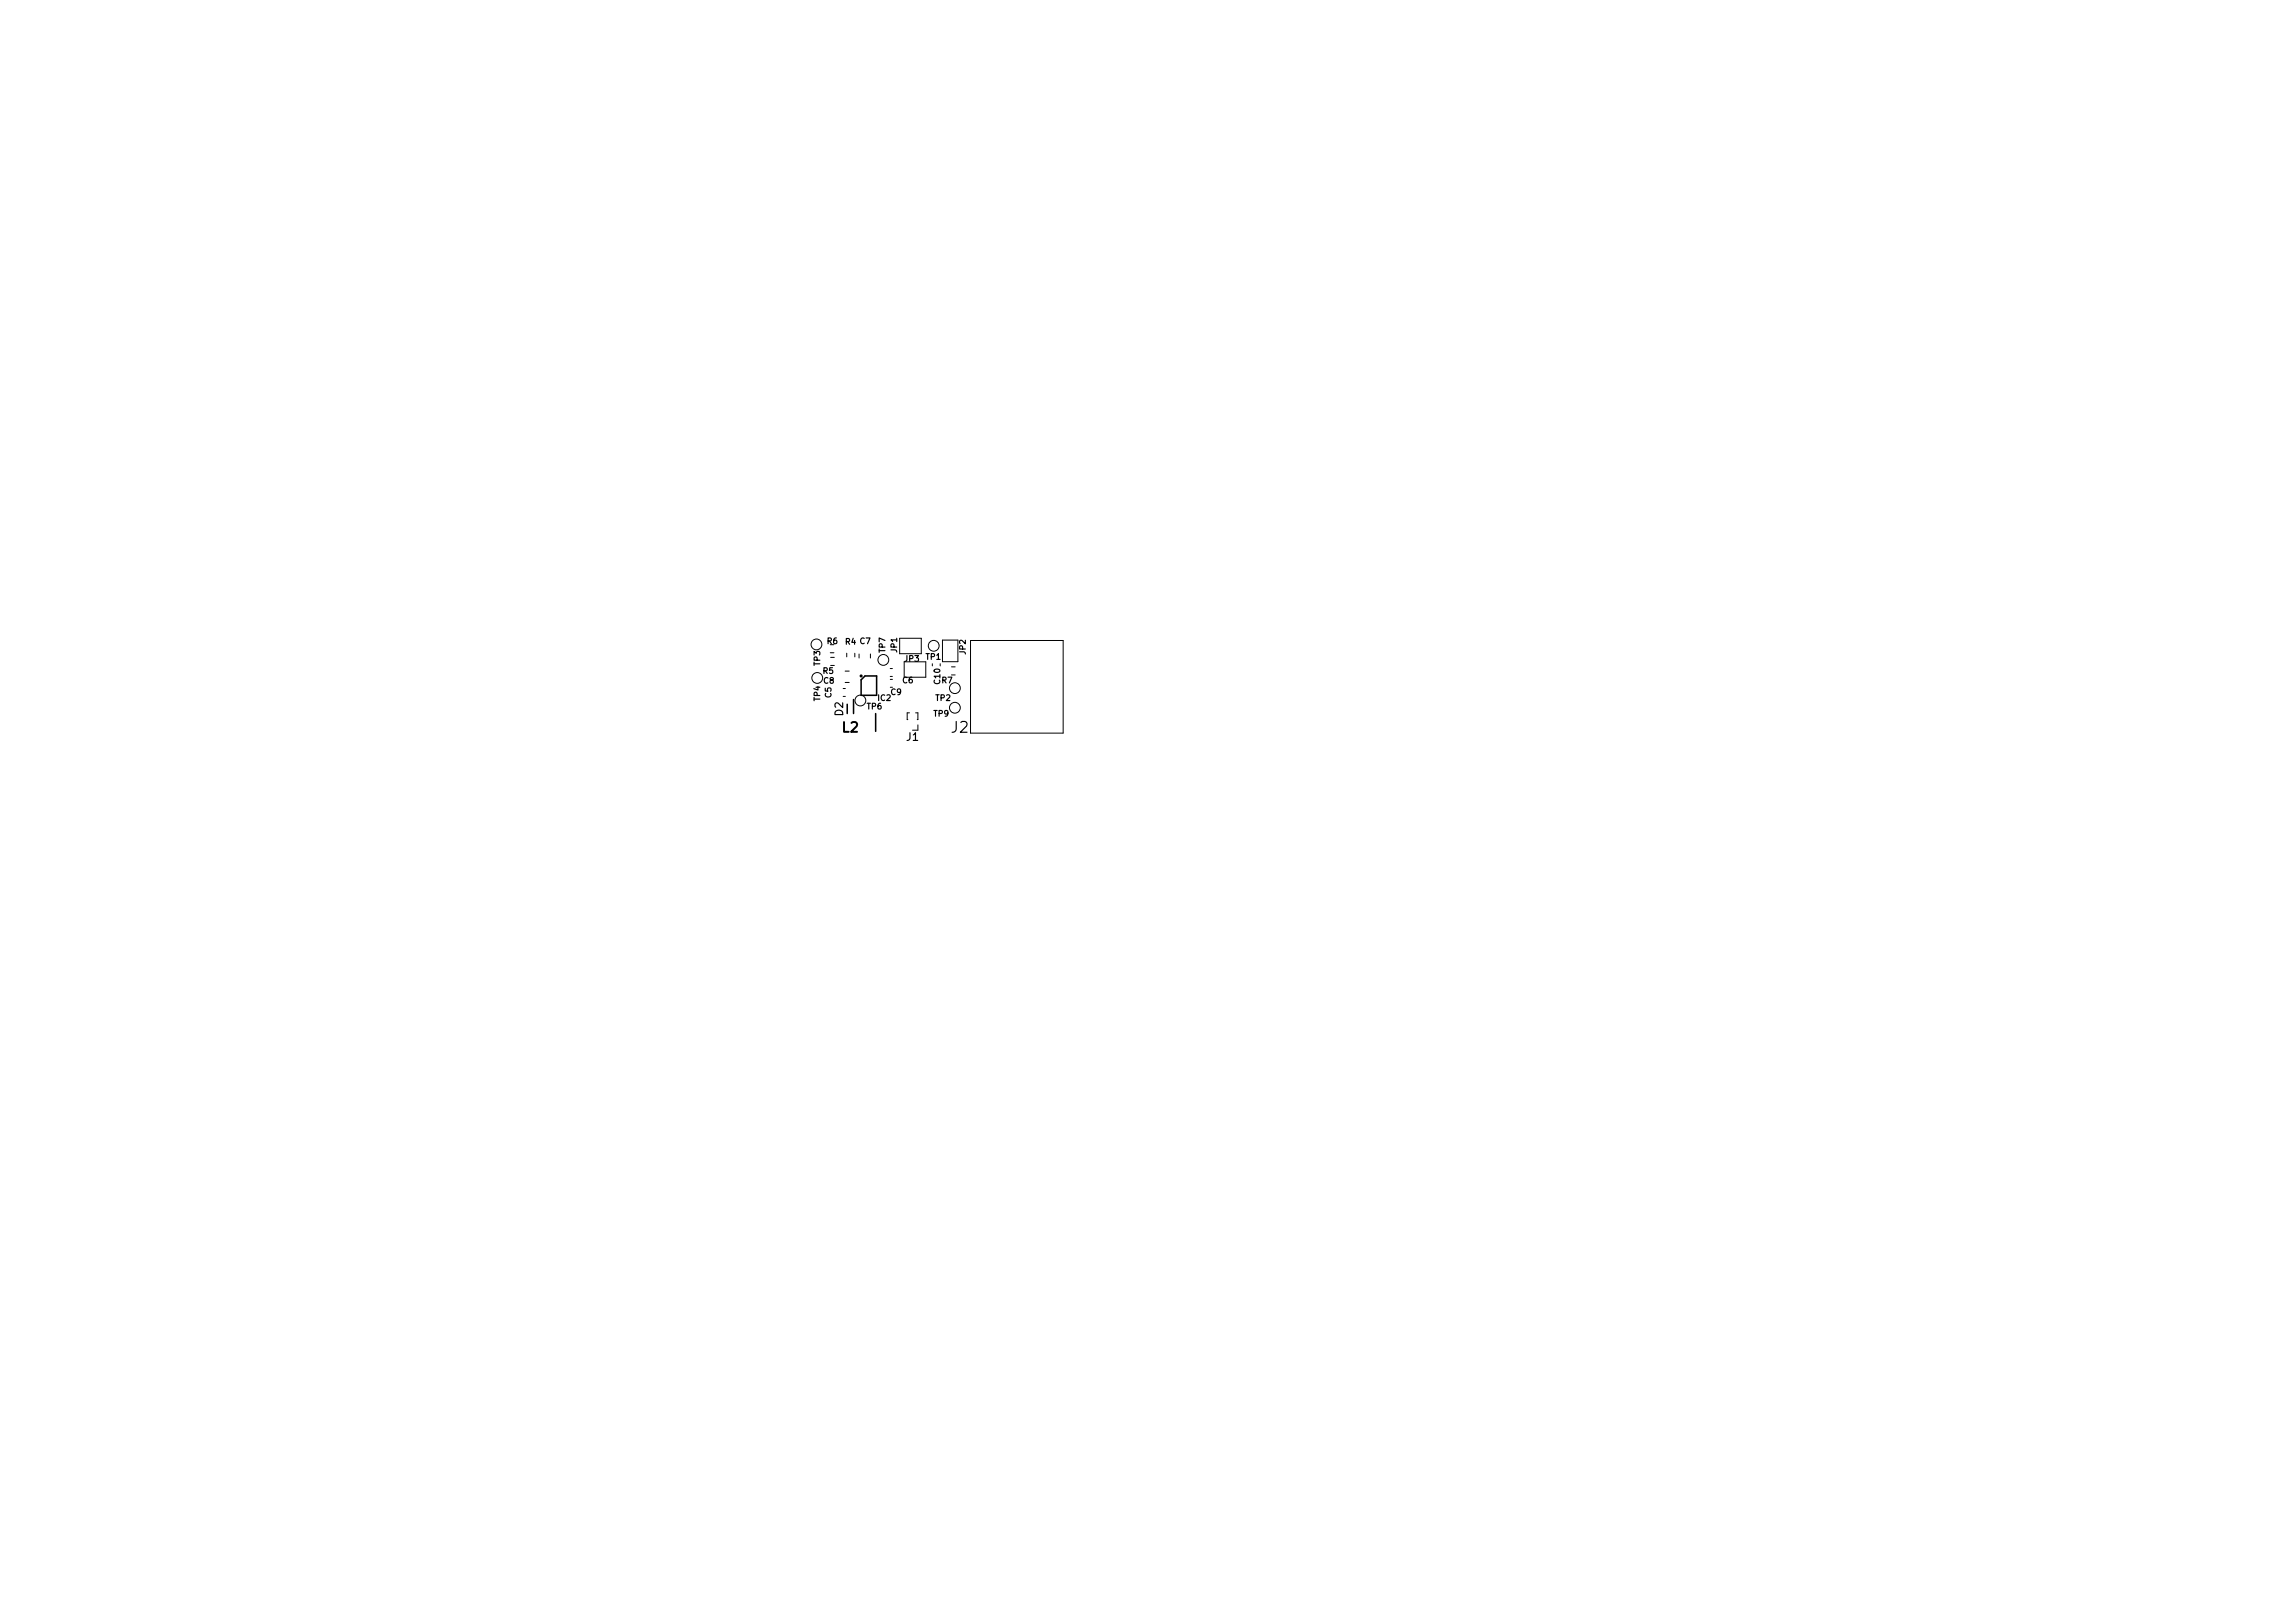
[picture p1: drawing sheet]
<svg xmlns="http://www.w3.org/2000/svg" width="297mm" height="210mm" viewBox="0 0 297 210" stroke-linecap="round" stroke-linejoin="round" font-family="sans-serif">
<defs><g id="words">
<text font-size="1.9" x="123.3" y="94.9">J2</text>
<text font-size="1.8" x="109.1" y="94.9">L2</text>
<g font-size="1.4">
<text x="109.2" y="92.7" transform="rotate(-90 109.2 92.7)">D2</text>
<text x="117.4" y="96">J1</text>
</g>
<g font-size="1">
<text x="107.2" y="83.4">R6</text>
<text x="109.5" y="83.5">R4 C7</text>
<text x="106.2" y="86.2" transform="rotate(-90 106.2 86.2)">TP3</text>
<text x="106.6" y="87.3">R5</text>
<text x="106.7" y="88.6">C8</text>
<text x="114.7" y="84.5" transform="rotate(-90 114.7 84.5)">TP7</text>
<text x="116.2" y="84.5" transform="rotate(-90 116.2 84.5)">JP1</text>
<text x="116.9" y="88.5">C6</text>
<text x="117.2" y="85.7">JP3</text>
<text x="119.9" y="85.5">TP1</text>
<text x="121.8" y="88.6" transform="rotate(-90 121.8 88.6)">C10</text>
<text x="122" y="88.5">R7</text>
<text x="125.1" y="84.7" transform="rotate(-90 125.1 84.7)">JP2</text>
<text x="106.2" y="90.8" transform="rotate(-90 106.2 90.8)">TP4</text>
<text x="107.7" y="90.4" transform="rotate(-90 107.7 90.4)">C5</text>
<text x="112.3" y="91.9">TP6</text>
<text x="113.7" y="90.8">IC2</text>
<text x="115.4" y="90">C9</text>
<text x="121" y="92.8">TP9</text>
<text x="121.2" y="90.8">TP2</text>
</g>
</g></defs>
<g fill="none" stroke="#000" stroke-width=".13">
<path d="M107.6 84.6h.4M107.6 85.2h.5M109.2 90.2h.3M109.2 89.2h.3M109.5 86.9h.5M109.5 88.4h.5M109.7 84.6v.5M110.7 84.6v.5M111.3 84.7v.5M112.8 84.7v.5M115.3 87.6h.3M115.3 86.6h.3"/>
<path d="M115.3 88h.3M116.5 82.7h2.8v2h-2.8zM117.1 85.7h2.8v2h-2.8zM117.8 92.3h-.3v.9h.1M118.6 92.3h.3v.9h-.1M118.9 93.9v.7M120.8 86v.3M121.8 86v.3M122.1 82.9h2v2.8h-2zM123.3 87.4h.4M123.3 86.4h.4M125.7 83h12v12h-12z"/>
<circle cx="105.8" cy="83.5" r=".7"/>
<circle cx="105.9" cy="87.8" r=".7"/>
<circle cx="111.5" cy="90.7" r=".7"/>
<circle cx="114.4" cy="85.5" r=".7"/>
<circle cx="121" cy="83.7" r=".7"/>
<circle cx="123.7" cy="89.1" r=".7"/>
<circle cx="123.7" cy="91.7" r=".7"/>
</g>
<g fill="none" stroke="#000" stroke-width=".2">
<path d="M109.8 91.2v1.2M110.6 90.6v1.8M112.1 87.6h1.5v2.5h-2v-2zM113.4 92.4v2.3"/>
<circle cx="111.6" cy="87.6" r=".1"/>
</g>
<use href="#words"/>
</svg>
